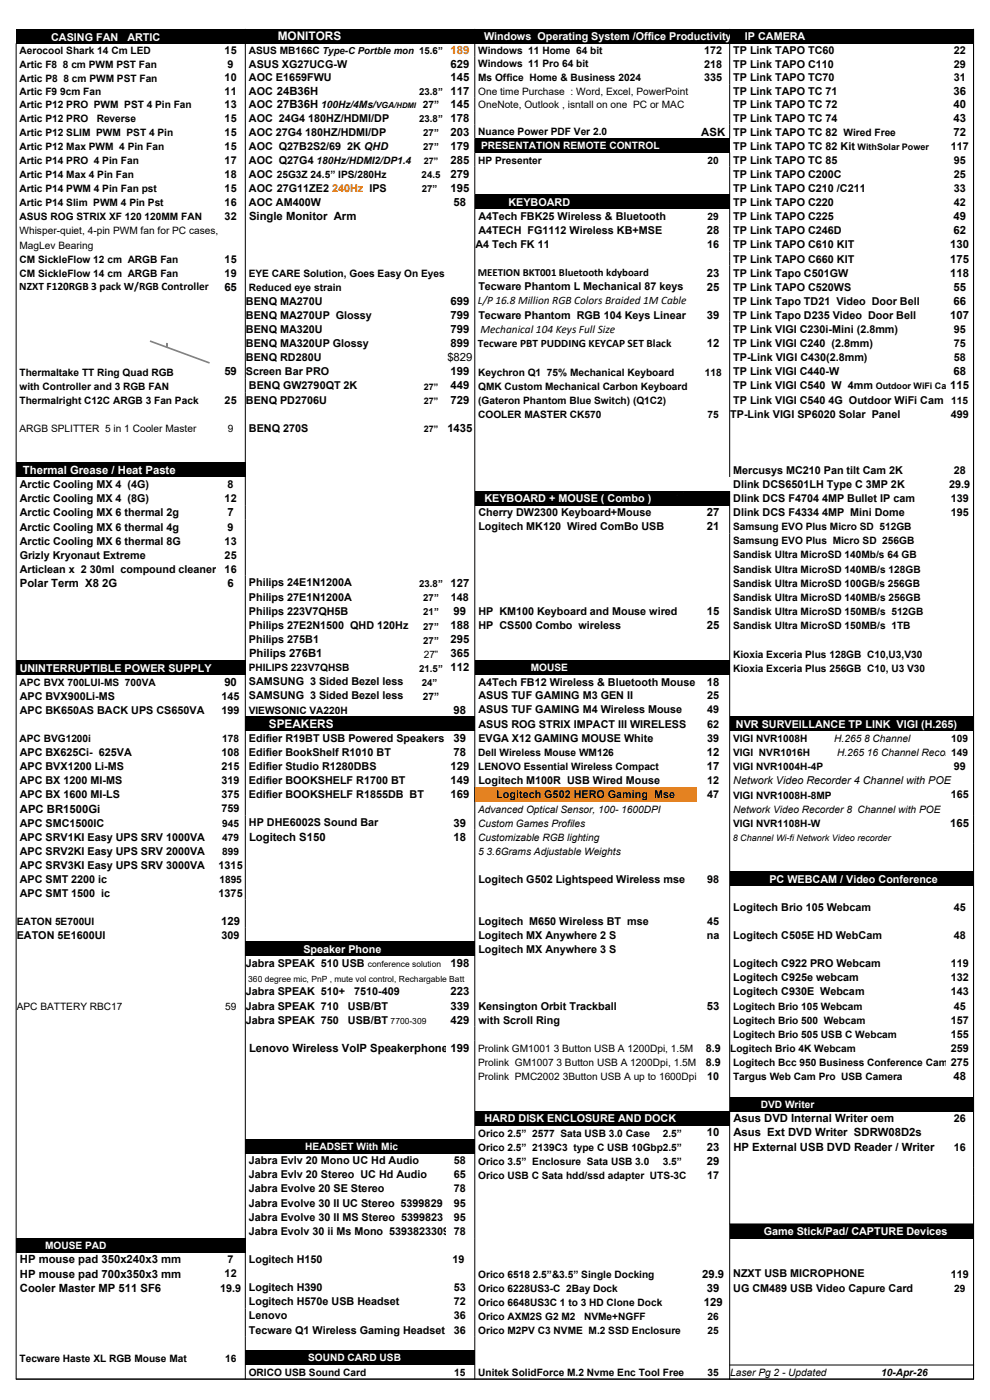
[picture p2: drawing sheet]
<svg xmlns="http://www.w3.org/2000/svg" width="210mm" height="297mm" viewBox="0 0 210 297" stroke-linecap="round" stroke-linejoin="round" font-family="sans-serif">
<defs><g id="words">
<g font-size="2.5" fill="#fff">
<text x="58.9" y="8.5">MONITORS</text>
<text x="57" y="154.4">SPEAKERS</text>
</g>
<g font-size="2.4">
<text x="95.6" y="14.4">629</text>
<text x="95.6" y="17.3">145</text>
<text x="95.6" y="20.1">117</text>
<text x="95.6" y="23">145</text>
<text x="202.3" y="20.1">36</text>
<text x="202.3" y="23">40</text>
<text x="95.6" y="25.8">178</text>
<text x="95.6" y="28.8">203</text>
<text x="148.8" y="28.8">ASK</text>
<text x="202.3" y="25.8">43</text>
<text x="202.3" y="28.8">72</text>
<text x="95.6" y="31.8">179</text>
<text x="95.6" y="34.8">285</text>
<text x="95.6" y="37.7">279</text>
<text x="95.6" y="40.7">195</text>
<text x="52.8" y="46.7">Single Monitor Arm</text>
<text x="96.2" y="43.7">58</text>
<text x="202.3" y="46.7">49</text>
<text x="150" y="49.7">28</text>
<text x="201.6" y="52.7">130</text>
<text x="202.3" y="49.7">62</text>
<text x="150" y="58.7">23</text>
<text x="201.6" y="55.7">175</text>
<text x="201.6" y="58.7">118</text>
<text x="4.1" y="61.6">NZXT F120RGB 3 pack W/RGB Controller</text>
<text x="47.6" y="61.7">65</text>
<text x="95.6" y="64.7">699</text>
<text x="101.4" y="64.6">L/P 16.8 Million RGB Colors Braided 1M Cable</text>
<text x="150" y="61.6">25</text>
<text x="202.3" y="61.7">55</text>
<text x="202.3" y="64.7">66</text>
<text x="95.6" y="67.7">799</text>
<text x="95.6" y="70.7">799</text>
<text x="101.9" y="70.6">Mechanical 104 Keys Full Size</text>
<text x="150" y="67.7">39</text>
<text x="201.6" y="67.7">107</text>
<text x="94.9" y="76.6">$829</text>
<text x="95.6" y="73.6">899</text>
<text x="101.4" y="73.5">Tecware PBT PUDDING KEYCAP SET Black</text>
<text x="150" y="73.6">12</text>
<text x="47.6" y="79.6">59</text>
<text x="95.6" y="79.6">199</text>
<text x="95.6" y="82.6">449</text>
<text x="201.6" y="82.6">115</text>
<text x="202.3" y="79.6">68</text>
<text x="95.6" y="85.6">729</text>
<text x="94.9" y="91.6">1435</text>
<text x="48.3" y="109.6">7</text>
<text x="150" y="109.5">27</text>
<text x="150" y="112.5">21</text>
<text x="4.2" y="124.5">Polar Term X8 2G</text>
<text x="48.3" y="124.5">6</text>
<text x="95.6" y="124.5">127</text>
<text x="96.2" y="130.5">99</text>
<text x="150" y="130.5">15</text>
<text x="95.6" y="133.5">188</text>
<text x="95.6" y="136.4">295</text>
<text x="150" y="133.5">25</text>
<text x="52.8" y="139.5">Philips 276B1</text>
<text x="95.6" y="139.5">365</text>
<text x="95.6" y="142.4">112</text>
<text x="47.6" y="145.5">90</text>
<text x="150" y="145.5">18</text>
<text x="96.2" y="151.4">98</text>
<text x="96.2" y="157.4">39</text>
<text x="96.2" y="160.4">78</text>
<text x="150" y="160.4">12</text>
<text x="95.6" y="163.4">129</text>
<text x="95.6" y="166.4">149</text>
<text x="150" y="163.4">17</text>
<text x="4.2" y="172.4">APC BR1500Gi</text>
<text x="95.6" y="169.4">169</text>
<text x="52.8" y="178.4">Logitech S150</text>
<text x="96.2" y="175.3">39</text>
<text x="96.2" y="178.4">18</text>
<text x="201.6" y="175.4">165</text>
<text x="46.9" y="196.2">129</text>
<text x="95.6" y="205.2">198</text>
<text x="95.6" y="211.2">223</text>
<text x="95.6" y="214.2">339</text>
<text x="150" y="214.2">53</text>
<text x="95.6" y="217.2">429</text>
<text x="52.8" y="223.1">Lenovo Wireless VoIP Speakerphone 199</text>
<text x="202.3" y="229.1">48</text>
<text x="155.6" y="238.1">Asus DVD Internal Writer oem</text>
<text x="150" y="241.1">10</text>
<text x="150" y="244.1">23</text>
<text x="155.6" y="241.1">Asus Ext DVD Writer SDRW08D2s</text>
<text x="155.6" y="244.1">HP External USB DVD Reader / Writer</text>
<text x="150" y="247.1">29</text>
<text x="4.2" y="268">HP mouse pad 350x240x3 mm</text>
<text x="4.2" y="271">HP mouse pad 700x350x3 mm</text>
<text x="4.2" y="274">Cooler Master MP 511 SF6</text>
<text x="149" y="271">29.9</text>
<text x="150" y="274">39</text>
<text x="149.3" y="277">129</text>
</g>
<text font-size="2.4" fill="#fff" x="4.9" y="100.6">Thermal Grease / Heat Paste</text>
<g font-size="2.3" fill="#fff">
<text x="10.9" y="8.6">CASING FAN</text>
<text x="27" y="8.6">ARTIC</text>
<text x="102.7" y="8.5">Windows Operating System /Office Productivity</text>
<text x="158" y="8.5">IP CAMERA</text>
<text x="107.8" y="43.7">KEYBOARD</text>
<text x="102.7" y="106.5">KEYBOARD + MOUSE ( Combo )</text>
<text x="4.2" y="142.5">UNINTERRUPTIBLE POWER SUPPLY</text>
<text x="156.1" y="154.3">NVR SURVEILLANCE TP LINK VIGI (H.265)</text>
<text x="163.2" y="187.3">PC WEBCAM / Video Conference</text>
<text x="64.4" y="202.1">Speaker Phone</text>
<text x="102.7" y="238.1">HARD DISK ENCLOSURE AND DOCK</text>
<text x="162" y="262">Game Stick/Pad/ CAPTURE Devices</text>
</g>
<g font-size="2.3">
<text x="47.7" y="11.4">15</text>
<text x="149.4" y="11.4">172</text>
<text x="155.5" y="11.4">TP Link TAPO TC60</text>
<text x="202.3" y="11.4">22</text>
<text x="47.7" y="17.3">10</text>
<text x="48.3" y="14.4">9</text>
<text x="52.8" y="14.4">ASUS XG27UCG-W</text>
<text x="52.8" y="17.3">AOC E1659FWU</text>
<text x="149.4" y="14.3">218</text>
<text x="149.4" y="17.3">335</text>
<text x="155.5" y="14.4">TP Link TAPO C110</text>
<text x="155.5" y="17.3">TP Link TAPO TC70</text>
<text x="202.3" y="14.4">29</text>
<text x="202.3" y="17.3">31</text>
<text x="47.7" y="20.1">11</text>
<text x="47.7" y="23">13</text>
<text x="52.8" y="20.1">AOC 24B36H</text>
<text x="52.8" y="23">AOC 27B36H 100Hz/4Ms/</text>
<text x="155.5" y="20.1">TP Link TAPO TC 71</text>
<text x="155.5" y="23">TP Link TAPO TC 72</text>
<text x="47.7" y="25.8">15</text>
<text x="47.7" y="28.8">15</text>
<text x="52.8" y="25.8">AOC 24G4 180HZ/HDMI/DP</text>
<text x="52.8" y="28.8">AOC 27G4 180HZ/HDMI/DP</text>
<text x="155.5" y="25.8">TP Link TAPO TC 74</text>
<text x="155.5" y="28.8">TP Link TAPO TC 82 Wired Free</text>
<text x="47.7" y="31.8">15</text>
<text x="47.7" y="34.8">17</text>
<text x="52.8" y="31.8">AOC Q27B2S2/69 2K QHD</text>
<text x="52.8" y="34.8">AOC Q27G4</text>
<text x="155.5" y="34.8">TP Link TAPO TC 85</text>
<text x="155.5" y="31.8">TP Link TAPO TC 82 Kit</text>
<text x="201.7" y="31.8">117</text>
<text x="202.3" y="34.8">95</text>
<text x="47.7" y="37.7">18</text>
<text x="47.7" y="40.7">15</text>
<text x="52.8" y="40.7">AOC 27G11ZE2</text>
<text x="52.8" y="37.7">AOC Q27G4</text>
<text x="155.5" y="37.7">TP Link TAPO C200C</text>
<text x="155.5" y="40.7">TP Link TAPO C210 /C211</text>
<text x="202.3" y="37.7">25</text>
<text x="202.3" y="40.7">33</text>
<text x="47.7" y="43.7">16</text>
<text x="47.7" y="46.7">32</text>
<text x="52.8" y="43.7">AOC AM400W</text>
<text x="101.5" y="46.7">A4Tech FBK25 Wireless &amp; Bluetooth</text>
<text x="155.5" y="43.7">TP Link TAPO C220</text>
<text x="155.5" y="46.7">TP Link TAPO C225</text>
<text x="202.3" y="43.7">42</text>
<text x="100.8" y="52.7">A4 Tech FK 11</text>
<text x="101.5" y="49.6">A4TECH FG1112 Wireless KB+MSE</text>
<text x="150" y="52.7">16</text>
<text x="155.5" y="49.7">TP Link TAPO C246D</text>
<text x="155.5" y="52.7">TP Link TAPO C610 KIT</text>
<text x="47.7" y="55.7">15</text>
<text x="47.7" y="58.7">19</text>
<text x="101.4" y="58.6">MEETION BKT001 Bluetooth kdyboard</text>
<text x="155.5" y="55.7">TP Link TAPO C660 KIT</text>
<text x="155.5" y="58.7">TP Link Tapo C501GW</text>
<text x="52.2" y="64.7">BENQ MA270U</text>
<text x="101.5" y="61.6">Tecware Phantom L Mechanical 87 keys</text>
<text x="155.5" y="61.7">TP Link TAPO C520WS</text>
<text x="155.5" y="64.7">TP Link Tapo TD21 Video Door Bell</text>
<text x="52.2" y="67.7">BENQ MA270UP Glossy</text>
<text x="52.2" y="70.7">BENQ MA320U</text>
<text x="101.5" y="67.7">Tecware Phantom RGB 104 Keys Linear</text>
<text x="155.5" y="67.7">TP Link Tapo D235 Video Door Bell</text>
<text x="155.5" y="70.7">TP Link VIGI C230i-Mini (2.8mm)</text>
<text x="202.3" y="70.7">95</text>
<text x="52.2" y="73.6">BENQ MA320UP Glossy</text>
<text x="52.2" y="76.6">BENQ RD280U</text>
<text x="155.5" y="73.6">TP Link VIGI C240 (2.8mm)</text>
<text x="155.5" y="76.6">TP-Link VIGI C430(2.8mm)</text>
<text x="202.3" y="73.6">75</text>
<text x="202.3" y="76.6">58</text>
<text x="52.2" y="79.6">Screen Bar PRO</text>
<text x="52.8" y="82.6">BENQ GW2790QT 2K</text>
<text x="155.5" y="79.6">TP Link VIGI C440-W</text>
<text x="155.5" y="82.6">TP Link VIGI C540 W 4mm</text>
<text x="47.7" y="85.6">25</text>
<text x="52.2" y="85.6">BENQ PD2706U</text>
<text x="154.9" y="88.6">TP-Link VIGI SP6020 Solar Panel</text>
<text x="155.5" y="85.6">TP Link VIGI C540 4G Outdoor WiFi Cam</text>
<text x="201.7" y="88.6">499</text>
<text x="52.8" y="91.6">BENQ 270S</text>
<text x="155.5" y="100.6">Mercusys MC210 Pan tilt Cam 2K</text>
<text x="202.3" y="100.6">28</text>
<text x="4.2" y="103.6">Arctic Cooling MX 4 (4G)</text>
<text x="4.2" y="106.6">Arctic Cooling MX 4 (8G)</text>
<text x="47.7" y="106.6">12</text>
<text x="48.3" y="103.6">8</text>
<text x="155.5" y="103.6">Dlink DCS6501LH Type C 3MP 2K</text>
<text x="155.5" y="106.6">Dlink DCS F4704 4MP Bullet IP cam</text>
<text x="201.4" y="103.6">29.9</text>
<text x="201.7" y="106.6">139</text>
<text x="4.2" y="109.6">Arctic Cooling MX 6 thermal 2g</text>
<text x="4.2" y="112.5">Arctic Cooling MX 6 thermal 4g</text>
<text x="48.3" y="112.5">9</text>
<text x="101.5" y="109.5">Cherry DW2300 Keyboard+Mouse</text>
<text x="101.5" y="112.5">Logitech MK120 Wired ComBo USB</text>
<text x="155.5" y="109.6">Dlink DCS F4334 4MP Mini Dome</text>
<text x="201.7" y="109.6">195</text>
<text x="4.2" y="115.5">Arctic Cooling MX 6 thermal 8G</text>
<text x="4.2" y="118.5">Grizly Kryonaut Extreme</text>
<text x="47.7" y="115.5">13</text>
<text x="47.7" y="118.5">25</text>
<text x="4.2" y="121.5">Articlean x 2 30ml compound cleaner</text>
<text x="47.7" y="121.5">16</text>
<text x="52.8" y="124.4">Philips 24E1N1200A</text>
<text x="52.8" y="127.5">Philips 27E1N1200A</text>
<text x="52.8" y="130.4">Philips 223V7QH5B</text>
<text x="95.7" y="127.5">148</text>
<text x="101.5" y="130.4">HP KM100 Keyboard and Mouse wired</text>
<text x="52.8" y="133.4">Philips 27E2N1500 QHD 120Hz</text>
<text x="52.8" y="136.4">Philips 275B1</text>
<text x="101.5" y="133.4">HP CS500 Combo wireless</text>
<text x="4.2" y="148.4">APC BVX900Li-MS</text>
<text x="47" y="148.4">145</text>
<text x="52.8" y="145.4">SAMSUNG 3 Sided Bezel less</text>
<text x="52.8" y="148.4">SAMSUNG 3 Sided Bezel less</text>
<text x="101.5" y="145.5">A4Tech FB12 Wireless &amp; Bluetooth Mouse</text>
<text x="101.5" y="148.4">ASUS TUF GAMING M3 GEN II</text>
<text x="150" y="148.4">25</text>
<text x="4.2" y="151.4">APC BK650AS BACK UPS CS650VA</text>
<text x="47" y="151.4">199</text>
<text x="101.5" y="151.3">ASUS TUF GAMING M4 Wireless Mouse</text>
<text x="101.5" y="154.3">ASUS ROG STRIX IMPACT III WIRELESS</text>
<text x="150" y="151.3">49</text>
<text x="150" y="154.3">62</text>
<text x="4.2" y="160.3">APC BX625Ci- 625VA</text>
<text x="47" y="160.4">108</text>
<text x="52.8" y="157.3">Edifier R19BT USB Powered Speakers</text>
<text x="52.8" y="160.3">Edifier BookShelf R1010 BT</text>
<text x="101.5" y="157.3">EVGA X12 GAMING MOUSE White</text>
<text x="150" y="157.3">39</text>
<text x="4.2" y="163.3">APC BVX1200 Li-MS</text>
<text x="4.2" y="166.3">APC BX 1200 MI-MS</text>
<text x="47" y="163.4">215</text>
<text x="47" y="166.4">319</text>
<text x="52.8" y="163.3">Edifier Studio R1280DBS</text>
<text x="52.8" y="166.3">Edifier BOOKSHELF R1700 BT</text>
<text x="101.5" y="166.3">Logitech M100R USB Wired Mouse</text>
<text x="150" y="166.3">12</text>
<text x="155.5" y="166.4">Network Video Recorder 4 Channel with POE</text>
<text x="202.3" y="163.4">99</text>
<text x="4.2" y="169.3">APC BX 1600 MI-LS</text>
<text x="47" y="169.4">375</text>
<text x="47" y="172.3">759</text>
<text x="52.8" y="169.3">Edifier BOOKSHELF R1855DB BT</text>
<text x="105.3" y="169.3">Logitech G502 HERO Gaming Mse</text>
<text x="150" y="169.3">47</text>
<text x="201.7" y="169.4">165</text>
<text x="4.2" y="175.4">APC SMC1500IC</text>
<text x="4.2" y="178.4">APC SRV1KI Easy UPS SRV 1000VA</text>
<text x="52.8" y="175.3">HP DHE6002S Sound Bar</text>
<text x="4.2" y="181.4">APC SRV2KI Easy UPS SRV 2000VA</text>
<text x="4.2" y="184.4">APC SRV3KI Easy UPS SRV 3000VA</text>
<text x="46.4" y="184.4">1315</text>
<text x="4.2" y="187.3">APC SMT 2200 ic</text>
<text x="4.2" y="190.2">APC SMT 1500 ic</text>
<text x="46.4" y="190.2">1375</text>
<text x="101.5" y="187.3">Logitech G502 Lightspeed Wireless mse</text>
<text x="150" y="187.3">98</text>
<text x="101.5" y="196.2">Logitech M650 Wireless BT mse</text>
<text x="150" y="196.2">45</text>
<text x="155.5" y="193.2">Logitech Brio 105 Webcam</text>
<text x="202.3" y="193.2">45</text>
<text x="3.5" y="199.1">EATON 5E1600UI</text>
<text x="47" y="199.2">309</text>
<text x="101.5" y="199.2">Logitech MX Anywhere 2 S</text>
<text x="101.5" y="202.2">Logitech MX Anywhere 3 S</text>
<text x="150" y="199.2">na</text>
<text x="155.5" y="199.2">Logitech C505E HD WebCam</text>
<text x="202.3" y="199.2">48</text>
<text x="52.2" y="205.2">Jabra SPEAK 510 USB</text>
<text x="155.5" y="205.2">Logitech C922 PRO Webcam</text>
<text x="155.5" y="208.2">Logitech C925e webcam</text>
<text x="201.7" y="205.2">119</text>
<text x="201.7" y="208.2">132</text>
<text x="52.2" y="211.2">Jabra SPEAK 510+</text>
<text x="52.2" y="214.2">Jabra SPEAK 710</text>
<text x="73.8" y="214.2">USB/BT</text>
<text x="75.1" y="211.2">7510-409</text>
<text x="101.5" y="214.2">Kensington Orbit Trackball</text>
<text x="155.5" y="211.2">Logitech C930E Webcam</text>
<text x="201.7" y="211.2">143</text>
<text x="202.3" y="214.2">45</text>
<text x="52.2" y="217.2">Jabra SPEAK 750</text>
<text x="73.8" y="217.2">USB/BT</text>
<text x="101.5" y="217.2">with Scroll Ring</text>
<text x="201.7" y="217.2">157</text>
<text x="201.7" y="220.2">155</text>
<text x="149.7" y="223.1">8.9</text>
<text x="149.7" y="226.1">8.9</text>
<text x="201.7" y="223.1">259</text>
<text x="150" y="229.1">10</text>
<text x="202.3" y="238.1">26</text>
<text x="202.3" y="244.1">16</text>
<text x="52.8" y="247">Jabra Evlv 20 Mono UC Hd Audio</text>
<text x="52.8" y="250">Jabra Evlv 20 Stereo UC Hd Audio</text>
<text x="96.3" y="247">58</text>
<text x="96.3" y="250">65</text>
<text x="150" y="250.1">17</text>
<text x="52.8" y="253">Jabra Evolve 20 SE Stereo</text>
<text x="52.8" y="256">Jabra Evolve 30 II UC Stereo 5399829</text>
<text x="96.3" y="253">78</text>
<text x="96.3" y="256">95</text>
<text x="52.8" y="259">Jabra Evolve 30 II MS Stereo 5399823</text>
<text x="52.8" y="261.9">Jabra Evolv 30 ii Ms Mono 5393823309</text>
<text x="96.3" y="259">95</text>
<text x="96.3" y="261.9">78</text>
<text x="48.3" y="268">7</text>
<text x="52.8" y="267.9">Logitech H150</text>
<text x="96" y="267.9">19</text>
<text x="46.7" y="274">19.9</text>
<text x="47.7" y="270.9">12</text>
<text x="52.8" y="273.9">Logitech H390</text>
<text x="96.3" y="273.9">53</text>
<text x="155.5" y="270.9">NZXT USB MICROPHONE</text>
<text x="155.5" y="274">UG CM489 USB Video Capure Card</text>
<text x="201.7" y="271">119</text>
<text x="52.8" y="276.9">Logitech H570e USB Headset</text>
<text x="52.8" y="279.9">Lenovo</text>
<text x="96.3" y="276.9">72</text>
<text x="96.3" y="279.9">36</text>
<text x="52.8" y="282.9">Tecware Q1 Wireless Gaming Headset</text>
<text x="96.3" y="282.9">36</text>
</g>
<text font-size="2.3" fill="#f00" x="70.4" y="40.7">240Hz IPS</text>
<g font-size="2.2">
<text x="4.1" y="11.5">Aerocool Shark 14 Cm LED</text>
<text x="52.8" y="11.4">ASUS MB166C Type-C Portble mon 15.6” 189</text>
<text x="101.4" y="11.4">Windows 11 Home 64 bit</text>
<text x="4.1" y="14.5">Artic F8 8 cm PWM PST Fan</text>
<text x="4.1" y="17.3">Artic P8 8 cm PWM PST Fan</text>
<text x="101.4" y="14.3">Windows 11 Pro 64 bit</text>
<text x="101.4" y="17.2">Ms Office Home &amp; Business 2024</text>
<text x="4.1" y="20.1">Artic F9 9cm Fan</text>
<text x="4.1" y="23">Artic P12 PRO PWM PST 4 Pin Fan</text>
<text x="89.7" y="23">27”</text>
<text x="101.4" y="20.1">One time Purchase : Word, Excel, PowerPoint</text>
<text x="101.4" y="23">OneNote, Outlook , isntall on one PC or MAC</text>
<text x="4.1" y="25.9">Artic P12 PRO</text>
<text x="4.1" y="28.8">Artic P12 SLIM PWM PST 4 Pin</text>
<text x="20.5" y="25.9">Reverse</text>
<text x="101.4" y="28.7">Nuance Power PDF Ver 2.0</text>
<text x="4.1" y="31.8">Artic P12 Max PWM 4 Pin Fan</text>
<text x="4.1" y="34.8">Artic P14 PRO 4 Pin Fan</text>
<text x="67.2" y="34.8">180Hz/HDMI2/DP1.4</text>
<text x="101.4" y="34.8">HP Presenter</text>
<text x="150.1" y="34.8">20</text>
<text x="4.1" y="37.8">Artic P14 Max 4 Pin Fan</text>
<text x="4.1" y="40.8">Artic P14 PWM 4 Pin Fan pst</text>
<text x="58.7" y="37.8">25G3Z 24.5” IPS/280Hz</text>
<text x="67.2" y="37.7">180Hz/HDMI2/DP1.4</text>
<text x="4.1" y="43.8">Artic P14 Slim PWM 4 Pin Pst</text>
<text x="4.1" y="46.8">ASUS ROG STRIX XF 120 120MM FAN</text>
<text x="150.1" y="46.8">29</text>
<text x="4.1" y="49.7">Whisper-quiet, 4-pin PWM fan for PC cases,</text>
<text x="4.1" y="52.7">MagLev Bearing</text>
<text x="4.1" y="55.7">CM SickleFlow 12 cm ARGB Fan</text>
<text x="4.1" y="58.7">CM SickleFlow 14 cm ARGB Fan</text>
<text x="52.8" y="58.7">EYE CARE Solution, Goes Easy On Eyes</text>
<text x="52.8" y="61.7">Reduced eye strain</text>
<text x="4.1" y="79.7">Thermaltake TT Ring Quad RGB</text>
<text x="4.1" y="82.7">with Controller and 3 RGB FAN</text>
<text x="101.4" y="79.7">Keychron Q1 75% Mechanical Keyboard</text>
<text x="101.4" y="82.7">QMK Custom Mechanical Carbon Keyboard</text>
<text x="149.5" y="79.7">118</text>
<text x="4.1" y="85.6">Thermalright C12C ARGB 3 Fan Pack</text>
<text x="101.4" y="85.6">(Gateron Phantom Blue Switch) (Q1C2)</text>
<text x="101.4" y="88.6">COOLER MASTER CK570</text>
<text x="150.1" y="88.6">75</text>
<text x="201.8" y="85.6">115</text>
<text x="4.1" y="91.6">ARGB SPLITTER 5 in 1 Cooler Master</text>
<text x="48.3" y="91.6">9</text>
<text x="155.5" y="112.4">Samsung EVO Plus Micro SD 512GB</text>
<text x="155.5" y="115.4">Samsung EVO Plus Micro SD 256GB</text>
<text x="155.5" y="118.4">Sandisk Ultra MicroSD 140Mb/s 64 GB</text>
<text x="155.5" y="121.6">Sandisk Ultra MicroSD 140MB/s 128GB</text>
<text x="155.5" y="124.5">Sandisk Ultra MicroSD 100GB/s 256GB</text>
<text x="155.5" y="127.5">Sandisk Ultra MicroSD 140MB/s 256GB</text>
<text x="155.5" y="130.5">Sandisk Ultra MicroSD 150MB/s 512GB</text>
<text x="155.5" y="133.5">Sandisk Ultra MicroSD 150MB/s 1TB</text>
<text x="52.8" y="142.3">PHILIPS 223V7QHSB</text>
<text x="89.9" y="139.5">27”</text>
<text x="155.5" y="139.5">Kioxia Exceria Plus 128GB C10,U3,V30</text>
<text x="155.5" y="142.5">Kioxia Exceria Plus 256GB C10, U3 V30</text>
<text x="4.1" y="145.5">APC BVX 700LUI-MS 700VA</text>
<text x="89.7" y="148.5">27”</text>
<text x="52.8" y="151.5">VIEWSONIC VA220H</text>
<text x="4.1" y="157.5">APC BVG1200i</text>
<text x="47.1" y="157.5">178</text>
<text x="101.4" y="160.4">Dell Wireless Mouse WM126</text>
<text x="155.5" y="157.5">VIGI NVR1008H</text>
<text x="155.5" y="160.4">VIGI NVR1016H</text>
<text x="177" y="157.5">H.265 8 Channel</text>
<text x="177.6" y="160.4">H.265 16 Channel Recor149</text>
<text x="201.8" y="157.5">109</text>
<text x="101.4" y="163.4">LENOVO Essential Wireless Compact</text>
<text x="155.5" y="163.4">VIGI NVR1004H-4P</text>
<text x="101.4" y="172.4">Advanced Optical Sensor, 100- 1600DPI</text>
<text x="155.5" y="169.4">VIGI NVR1008H-8MP</text>
<text x="155.5" y="172.4">Network Video Recorder 8 Channel with POE</text>
<text x="47.1" y="175.4">945</text>
<text x="47.1" y="178.4">479</text>
<text x="101.4" y="175.4">Custom Games Profiles</text>
<text x="101.4" y="178.4">Customizable RGB lighting</text>
<text x="155.5" y="175.4">VIGI NVR1108H-W</text>
<text x="47.1" y="181.4">899</text>
<text x="101.4" y="181.4">5 3.6Grams Adjustable Weights</text>
<text x="46.5" y="187.4">1895</text>
<text x="3.5" y="196.3">EATON 5E700UI</text>
<text x="3.5" y="214.2">APC BATTERY RBC17</text>
<text x="47.7" y="214.2">59</text>
<text x="155.5" y="214.2">Logitech Brio 105 Webcam</text>
<text x="155.5" y="217.2">Logitech Brio 500 Webcam</text>
<text x="155.5" y="220.2">Logitech Brio 505 USB C Webcam</text>
<text x="101.4" y="223.2">Prolink GM1001 3 Button USB A 1200Dpi, 1.5M</text>
<text x="101.4" y="226.2">Prolink GM1007 3 Button USB A 1200Dpi, 1.5M</text>
<text x="154.9" y="223.2">Logitech Brio 4K Webcam</text>
<text x="155.5" y="226.2">Logitech Bcc 950 Business Conference Cam 275</text>
<text x="101.4" y="229.2">Prolink PMC2002 3Button USB A up to 1600Dpi</text>
<text x="155.5" y="229.2">Targus Web Cam Pro USB Camera</text>
<text x="101.4" y="241.1">Orico 2.5” 2577 Sata USB 3.0 Case</text>
<text x="101.4" y="244.1">Orico 2.5” 2139C3 type C USB 10Gbp2.5”</text>
<text x="140.6" y="241.1">2.5”</text>
<text x="101.4" y="247.1">Orico 3.5” Enclosure Sata USB 3.0</text>
<text x="101.4" y="250.1">Orico USB C Sata hdd/ssd adapter UTS-3C</text>
<text x="140.6" y="247.1">3.5”</text>
<text x="101.4" y="271.1">Orico 6518 2.5”&amp;3.5” Single Docking</text>
<text x="101.4" y="274">Orico 6228US3-C 2Bay Dock</text>
<text x="202.4" y="274">29</text>
<text x="101.4" y="277">Orico 6648US3C 1 to 3 HD Clone Dock</text>
<text x="101.4" y="280">Orico AXM2S G2 M2</text>
<text x="123.9" y="280">NVMe+NGFF</text>
<text x="150.1" y="280">26</text>
<text x="101.4" y="283">Orico M2PV C3 NVME M.2 SSD Enclosure</text>
<text x="150.1" y="283">25</text>
<text x="4.1" y="289">Tecware Haste XL RGB Mouse Mat</text>
<text x="47.7" y="289">16</text>
<text x="52.8" y="292">ORICO USB Sound Card</text>
<text x="96.4" y="292">15</text>
<text x="101.4" y="292">Unitek SolidForce M.2 Nvme Enc Tool Free</text>
<text x="150.1" y="292">35</text>
<text x="154.9" y="291.8">Laser Pg 2 - Updated</text>
<text x="186.9" y="291.8">10-Apr-26</text>
</g>
<g font-size="2.2" fill="#fff">
<text x="102" y="31.6">PRESENTATION REMOTE CONTROL</text>
<text x="112.6" y="142.3">MOUSE</text>
<text x="161.4" y="235">DVD Writer</text>
<text x="64.8" y="243.9">HEADSET With Mic</text>
<text x="9.6" y="264.9">MOUSE PAD</text>
<text x="65.4" y="288.8">SOUND CARD USB</text>
</g>
<g font-size="2">
<text x="88.9" y="20.2">23.8”</text>
<text x="88.9" y="25.9">23.8”</text>
<text x="89.8" y="28.8">27”</text>
<text x="89.8" y="31.8">27”</text>
<text x="89.4" y="37.8">24.5</text>
<text x="89.5" y="40.8">27”</text>
<text x="88.9" y="124.6">23.8”</text>
<text x="89.8" y="127.6">27”</text>
<text x="89.8" y="130.6">21”</text>
<text x="89.8" y="133.6">27”</text>
<text x="89.8" y="136.5">27”</text>
<text x="88.9" y="142.5">21.5”</text>
<text x="89.5" y="145.5">24”</text>
</g>
<g font-size="1.9">
<text x="89.9" y="34.9">27”</text>
<text x="181.9" y="31.8">WithSolar Power</text>
<text x="89.9" y="82.7">27”</text>
<text x="185.8" y="82.6">Outdoor WiFi Cam</text>
<text x="89.9" y="85.7">27”</text>
<text x="89.9" y="91.7">27”</text>
<text x="155.4" y="178.5">8 Channel Wi-fi Network Video recorder</text>
</g>
<g font-size="1.8">
<text x="79.7" y="23">VGA/HDMI</text>
<text x="52.7" y="208.3">360 degree mic, PnP , mute vol control, Rechargable Batt</text>
<text x="78" y="205.2">conference solution</text>
<text x="82.9" y="217.2">7700-309</text>
</g>
</g></defs>
<g fill="#000">
<path d="M3.4 6.1h203.1v3.1h-203.1z" fill-rule="evenodd"/>
<path d="M100.7 29.4h54.1v3h-54.1z" fill-rule="evenodd"/>
<path d="M100.7 41.3h54.1v3h-54.1z" fill-rule="evenodd"/>
<path d="M3.4 98.2h48.6v3h-48.6z" fill-rule="evenodd"/>
<path d="M100.7 104.2h54.1v3h-54.1z" fill-rule="evenodd"/>
<path d="M3.4 140.1h48.6v3h-48.6z" fill-rule="evenodd"/>
<path d="M52 152h48.7v3h-48.7z" fill-rule="evenodd"/>
<path d="M100.7 140.1h54.1v3h-54.1z" fill-rule="evenodd"/>
<path d="M154.8 152h51.7v3h-51.7z" fill-rule="evenodd"/>
</g>
<path d="M100.7 167h47.1v3h-47.1z" fill-rule="evenodd" fill="#ff8000"/>
<g fill="#000">
<path d="M154.8 185h51.7v3h-51.7z" fill-rule="evenodd"/>
<path d="M52 199.8h48.7v3h-48.7z" fill-rule="evenodd"/>
<path d="M100.7 235.7h54.1v3h-54.1z" fill-rule="evenodd"/>
<path d="M154.8 232.7h51.7v3h-51.7z" fill-rule="evenodd"/>
<path d="M52 241.7h48.7v3h-48.7z" fill-rule="evenodd"/>
<path d="M3.4 262.7h48.6v2.9h-48.6z" fill-rule="evenodd"/>
<path d="M154.8 259.7h51.7v3h-51.7z" fill-rule="evenodd"/>
<path d="M52 286.6h48.7v3h-48.7z" fill-rule="evenodd"/>
</g>
<path d="M3.4 9.2v283.4M52 6.1v286.5M100.7 6.1v286.5M154.8 6.1v23.3M206.5 6.1v286.5M154.8 32.4v68.8M154.8 104.2v188.4M154.7 259.7h51.9M3.4 292.6h203.1M154.7 289.6h51.8" fill="none" stroke="#000" stroke-width=".21"/>
<path d="M31.8 72.4l12.7 4.6" fill="none" stroke="#808080" stroke-width=".35"/>
<path d="M35.4 72.8l.1 .2-.1 .6z" fill-rule="evenodd" fill="#cfe7f5"/>
<path d="M35.4 72.8l.1 .2-.1 .6z" fill="none" stroke="#808080" stroke-width=".21"/>
<g fill="#cfe7f5">
<path d="M143.4 105h.4z" fill-rule="evenodd"/>
<path d="M144.8 104.4h.2z" fill-rule="evenodd"/>
</g>
<use href="#words"/>
</svg>
